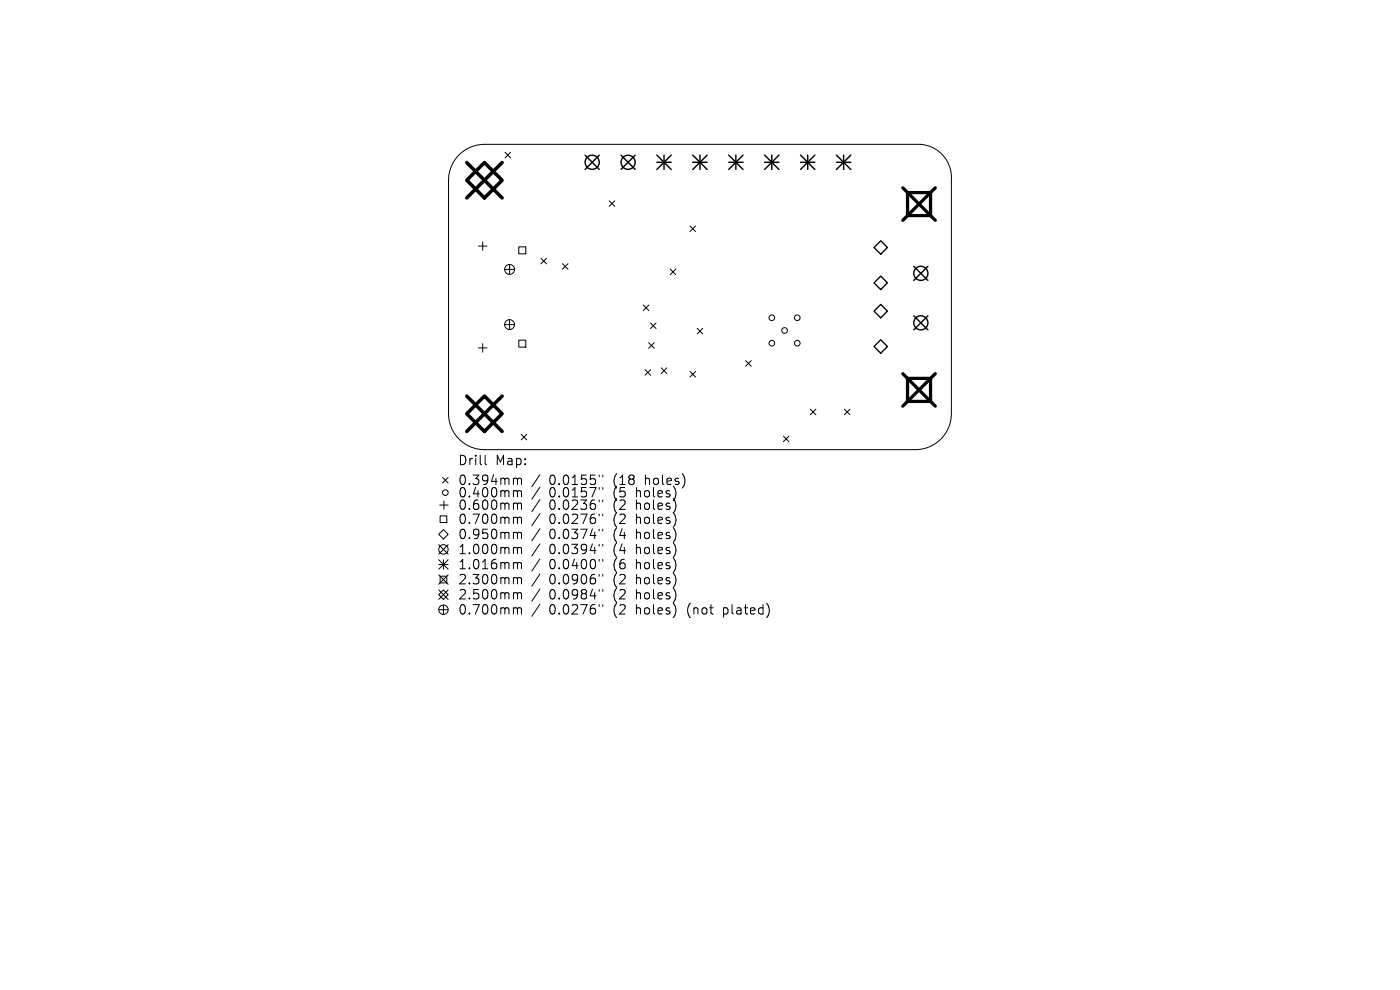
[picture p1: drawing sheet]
<svg xmlns="http://www.w3.org/2000/svg" width="297mm" height="210mm" viewBox="0 0 297 210" stroke-linecap="round" stroke-linejoin="round" font-family="sans-serif">
<defs><g id="words">
<g font-size="2.8">
<text x="97.1" y="99">Drill</text>
<text x="105.1" y="99">Map:</text>
<text x="97.1" y="103.2">0.394mm</text>
<text x="97.1" y="105.8">0.400mm</text>
<text x="116.5" y="103.2">0.0155&quot;</text>
<text x="116.5" y="105.8">0.0157&quot;</text>
<text x="130.2" y="103.2">(18</text>
<text x="130.2" y="105.8">(5</text>
<text x="135.2" y="105.8">holes)</text>
<text x="137.1" y="103.2">holes)</text>
<text x="97.1" y="108.4">0.600mm</text>
<text x="97.1" y="111.4">0.700mm</text>
<text x="116.5" y="108.4">0.0236&quot;</text>
<text x="116.5" y="111.4">0.0276&quot;</text>
<text x="130.2" y="108.4">(2</text>
<text x="130.2" y="111.4">(2</text>
<text x="135.2" y="108.4">holes)</text>
<text x="135.2" y="111.4">holes)</text>
<text x="97.1" y="114.6">0.950mm</text>
<text x="97.1" y="117.8">1.000mm</text>
<text x="116.5" y="114.6">0.0374&quot;</text>
<text x="116.5" y="117.8">0.0394&quot;</text>
<text x="130.2" y="114.6">(4</text>
<text x="130.2" y="117.8">(4</text>
<text x="135.2" y="114.6">holes)</text>
<text x="135.2" y="117.8">holes)</text>
<text x="97.1" y="121">1.016mm</text>
<text x="97.1" y="124.2">2.300mm</text>
<text x="116.5" y="121">0.0400&quot;</text>
<text x="116.5" y="124.2">0.0906&quot;</text>
<text x="130.2" y="121">(6</text>
<text x="130.2" y="124.2">(2</text>
<text x="135.2" y="121">holes)</text>
<text x="135.2" y="124.2">holes)</text>
<text x="97.1" y="127.4">2.500mm</text>
<text x="97.1" y="130.6">0.700mm</text>
<text x="116.5" y="127.4">0.0984&quot;</text>
<text x="116.5" y="130.6">0.0276&quot;</text>
<text x="130.2" y="127.4">(2</text>
<text x="130.2" y="130.6">(2</text>
<text x="135.2" y="127.4">holes)</text>
<text x="135.2" y="130.6">holes)</text>
<text x="146.3" y="130.6">(not</text>
<text x="154.1" y="130.6">plated)</text>
</g>
</g></defs>
<g fill="none" stroke="#000" stroke-width=".21">
<path d="M97.2 33a7.6 7.6 0 0 1 5.6-2.4h92.6a7.1 7.1 0 0 1 6.4 7.6v49.6a7.6 7.6 0 0 1-7.6 7.6h-91.4a7.6 7.6 0 0 1-7.7-7.6v-49.6a7.6 7.6 0 0 1 2.1-5.2zM107.1 32.3l1.2 1.2M108.3 32.3l-1.2 1.2M101.5 52.2h1.8M102.4 51.3v1.8M107.1 57.2h2.1M108.1 56.1v2.1M110.1 52.4h1.4v1.4h-1.4zM114.8 54.8l1.1 1.2M115.9 54.8l-1.1 1.2M119.3 55.9l1.2 1.2M120.5 55.9l-1.2 1.2"/>
<path d="M129.2 42.6l1.2 1.2M130.4 42.6l-1.2 1.2M142.2 57.1l1.2 1.2M143.4 57.1l-1.2 1.2M146.4 47.9l1.2 1.2M147.6 47.9l-1.2 1.2M101.5 73.8h1.8M102.4 72.9v1.8M107.1 68.9h2.1M108.1 67.8v2.1M110.1 72.2h1.4v1.4h-1.4zM136.5 64.7l1.2 1.2"/>
<path d="M136.9 78.4l1.1 1.2M137.6 72.7l1.2 1.2M137.7 64.7l-1.2 1.2M138 68.5l1.2 1.2M138 78.4l-1.1 1.2M138.8 72.7l-1.2 1.2M139.2 68.5l-1.2 1.2M140.3 78l1.2 1.2M141.5 78l-1.2 1.2M146.4 78.8l1.2 1.2M147.6 78.8l-1.2 1.2M147.9 69.7l1.2 1.1"/>
<path d="M149.1 69.7l-1.2 1.1M158.2 76.5l1.2 1.2M159.4 76.5l-1.2 1.2M102.9 96.6v1.7l.3 .3M110.6 92.1l1.1 1.2M111.7 92.1l-1.1 1.2M166.2 92.5l1.2 1.2M167.4 92.5l-1.2 1.2M171.9 86.8l1.2 1.2M173.1 86.8l-1.2 1.2M179.1 86.8l1.2 1.2M180.3 86.8l-1.2 1.2"/>
<path d="M93.1 113.3l1-1 1 1-1 1zM93.1 115.5l2 2M93.1 118.7l2 2M93.1 119.7h2M93.3 107.1h1.8M93.4 109.4h1.4v1.4h-1.4zM93.9 101.3l1.2 1.2M94.1 118.7v2M94.2 106.2v1.8M95.1 101.3l-1.2 1.2M95.1 115.5l-2 2M95.1 118.7l-2 2"/>
<path d="M109.2 101.4l.5 .1 .1 .2M109.2 104.1l.5 .1 .1 .2M109.2 106.7l.5 .1 .1 .2M109.2 109.7l.5 .1 .1 .2M109.2 112.9l.5 .1 .1 .2M109.2 116.1l.5 .1 .1 .2M109.2 119.3l.5 .1 .1 .2M109.8 101.7l.3-.3 .4 .1 .1 1.3M109.8 101.7v1.1M109.8 104.4v1M109.8 107v1.1M109.8 110v1.1"/>
<path d="M109.8 113.2v1.1M109.8 116.4v1.1M109.8 119.6v1.1M109.8 104.4l.3-.3 .4 .1 .1 1.2M109.8 107l.3-.3 .4 .1 .1 1.3M109.8 110l.3-.3 .4 .1 .1 1.3M109.8 113.2l.3-.3 .4 .1 .1 1.3M109.8 116.4l.3-.3 .4 .1 .1 1.3M109.8 119.6l.3-.3 .4 .1 .1 1.3M114.5 100.7l-1.7 2.6M114.5 103.3l-1.7 2.6M114.5 106l-1.7 2.5"/>
<path d="M114.5 109l-1.7 2.5M114.5 112.2l-1.7 2.5M114.5 115.4l-1.7 2.5M114.5 118.6l-1.7 2.5M127.1 100.8v.4M127.1 103.4v.4M127.1 106.1v.3M127.1 109.1v.3M127.1 112.3v.3M127.1 115.5v.3M127.1 118.7v.3M127.9 100.8v.4"/>
<path d="M127.9 103.4v.4M127.9 106.1v.3M127.9 109.1v.3M127.9 112.3v.3M127.9 115.5v.3M127.9 118.7v.3M93.1 126.1l1-1 1 1-1 1zM93.1 121.9l2 2M93.1 125.1l2 2M93.1 129.3h2M93.4 122.2h1.4v1.4h-1.4zM94.1 128.3v2"/>
<path d="M95.1 121.9l-2 2M95.1 125.1l-2 2M109.2 122.5l.5 .1 .1 .2M109.2 125.7l.5 .1 .1 .2M109.2 128.9l.5 .1 .1 .2M109.8 122.8v1.1M109.8 126v1.1M109.8 129.2v1.1M109.8 122.8l.3-.3 .4 .1 .1 1.3M109.8 126l.3-.3 .4 .1 .1 1.3M109.8 129.2l.3-.3 .4 .1 .1 1.3M114.5 121.8l-1.7 2.5"/>
<path d="M114.5 125l-1.7 2.5M114.5 128.2l-1.7 2.5M127.1 121.9v.3M127.1 125.1v.3M127.1 128.3v.3M127.9 121.9v.3M127.9 125.1v.3M127.9 128.3v.3"/>
<circle cx="108.1" cy="57.2" r="1.05"/>
<circle cx="108.1" cy="68.9" r="1.05"/>
<circle cx="163.7" cy="67.4" r=".6"/>
<circle cx="163.7" cy="72.8" r=".6"/>
<circle cx="166.4" cy="70.1" r=".6"/>
<circle cx="169.1" cy="67.4" r=".6"/>
<circle cx="169.1" cy="72.8" r=".6"/>
<circle cx="94.1" cy="116.5" r="1"/>
<circle cx="94.5" cy="104.5" r=".6"/>
<circle cx="94.1" cy="129.3" r="1"/>
</g>
<path d="M185.4 52.5l1.4-1.4 1.5 1.4-1.5 1.4zM185.4 60l1.4-1.4 1.5 1.4-1.5 1.4zM186.8 64.6l1.5 1.4-1.5 1.4-1.4-1.4zM186.8 72.1l1.5 1.4-1.5 1.4-1.4-1.4z" fill="none" stroke="#000" stroke-width=".29"/>
<g fill="none" stroke="#000" stroke-width=".3">
<path d="M124.1 32.9l3 3M127.1 32.9l-3 3M131.7 32.9l3 3M134.7 32.9l-3 3M139.3 32.9l3.1 3.1M139.3 34.4h3.1M140.9 32.9v3.1M142.4 32.9l-3.1 3.1M147 34.4h3M147 32.9l3 3.1M148.5 32.9v3.1M150 32.9l-3 3.1"/>
<path d="M154.6 34.4h3M154.6 32.9l3 3.1M156.1 32.9v3.1M157.6 32.9l-3 3.1M162.2 34.4h3.1M162.2 32.9l3.1 3.1M163.7 32.9v3.1M165.3 32.9l-3.1 3.1M169.8 34.4h3.1M169.8 32.9l3.1 3.1M171.3 32.9v3.1M172.9 32.9l-3.1 3.1"/>
<path d="M177.4 34.4h3.1M177.4 32.9l3.1 3.1M179 32.9v3.1M180.5 32.9l-3.1 3.1M193.9 56.5l3 3M196.9 56.5l-3 3M193.9 67l3 3M196.9 67l-3 3"/>
<circle cx="125.6" cy="34.4" r="1.5"/>
<circle cx="133.2" cy="34.4" r="1.5"/>
<circle cx="195.4" cy="58" r="1.5"/>
<circle cx="195.4" cy="68.5" r="1.5"/>
</g>
<path d="M191.5 39.8l6.9 6.9M198.4 39.8l-6.9 6.9M192.5 40.9h4.9v4.8h-4.9zM191.5 79.3l6.9 6.9M198.4 79.3l-6.9 6.9M192.5 80.3h4.9v4.9h-4.9z" fill="none" stroke="#000" stroke-width=".69"/>
<path d="M99 38.2l3.8-3.7 3.7 3.7-3.7 3.8zM99 34.5l7.5 7.5M106.5 34.5l-7.5 7.5M99 87.8l3.8-3.8 3.7 3.8-3.7 3.7zM99 84l7.5 7.5M106.5 84l-7.5 7.5" fill="none" stroke="#000" stroke-width=".75"/>
<use href="#words"/>
</svg>
